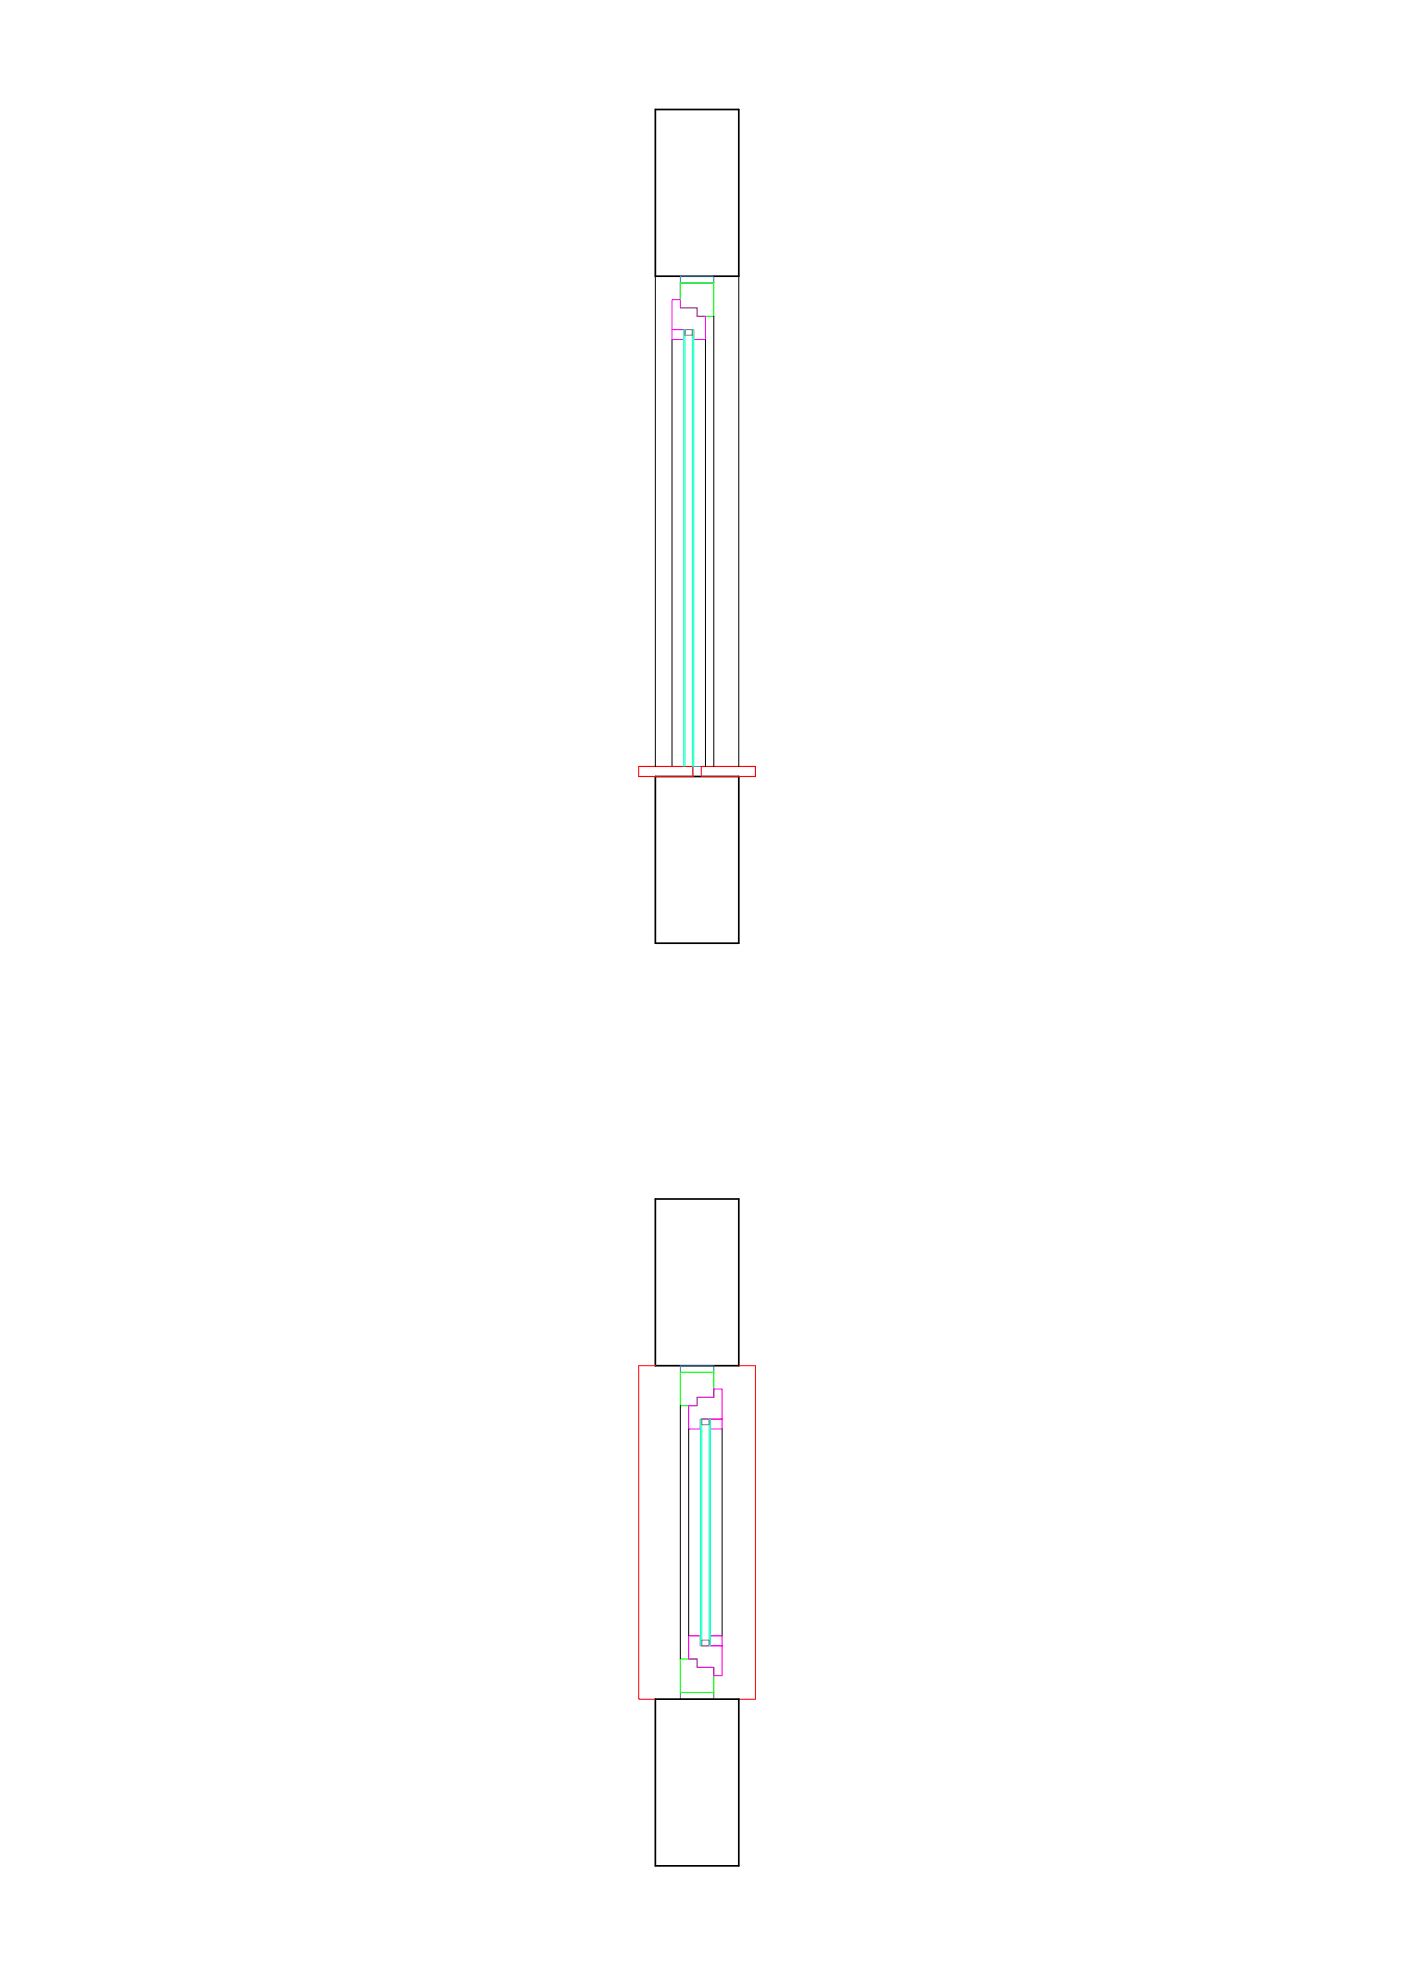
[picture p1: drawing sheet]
<svg xmlns="http://www.w3.org/2000/svg" width="420mm" height="594mm" viewBox="0 0 420 594" stroke-linecap="round" stroke-linejoin="round" font-family="sans-serif">
<!-- layer: 0 -->
<path d="M196.5 409.6h-5v100h5M221.6 409.6h5v100h-5" fill="none" stroke="#f00" stroke-width=".3"/>
<path d="M196.5 32.8h25.1v50h-25.1zM196.5 232.9h25.1v50h-25.1zM196.5 359.6h25.1v50h-25.1zM196.5 509.6h25.1v49.9h-25.1z" fill="none" stroke="#000" stroke-width=".51"/>
<path d="M204 84.8h10.1v-2h-10.1v7.1M207.8 229.9h2.5M204 409.6h10.1v2h-10.1zM204 507.6h10.1v2h-10.1z" fill="none" stroke="#2776bb" stroke-width=".3"/>
<path d="M204 89.9v-5.1h10.1v10.1h-5v-2.5h-5.1" fill="none" stroke="#0f0" stroke-width=".3"/>
<path d="M191.5 229.9h16.3v3h-16.3zM210.3 229.9h16.3v3h-16.3z" fill="none" stroke="#f00" stroke-width=".34"/>
<path d="M204 411.6h10.1v7.4h-5v2.5h-5.1zM204 497.5h5.1v2.5h5v7.6h-10.1z" fill="none" stroke="#0f0" stroke-width=".34"/>
<path d="M196.5 82.8v147.1M214.1 94.9v135M221.6 82.8v147.1M201.5 101.8v128.1M211.6 101.8v128.1M204 421.5v76M206.5 428.5v62M216.6 428.5v62" fill="none" stroke="#000" stroke-width=".3"/>
<path d="M201.5 89.9h2.5v2.5h5.1v2.5h2.5v6.9h-3.5v-3h-6.6zM201.5 98.8h3.5v3h-3.5z" fill="none" stroke="#f0f" stroke-width=".3"/>
<path d="M205 229.9v-131.1h.4v131.1M207.6 229.9v-131.1h.5v131.1M210 425.6h.5v68h-.5zM212.7 425.6h.3v68h-.3z" fill="none" stroke="#00ffbf" stroke-width=".3"/>
<path d="M205.4 98.8h2.2v1.7h-2.2zM210.5 425.6h2.2v1.7h-2.2zM210.5 491.9h2.2v1.7h-2.2z" fill="none" stroke="#808080" stroke-width=".3"/>
<path d="M206.5 421.5h2.6v-2.5h5v-2.5h2.5v9.1h-6.6v2.9h-3.5zM213 425.6h3.6v2.9h-3.6zM206.5 490.5h3.5v3.1h6.6v8.9h-2.5v-2.5h-5v-2.5h-2.6zM213 490.5h3.6v3.1h-3.6z" fill="none" stroke="#f0f" stroke-width=".34"/>
</svg>
